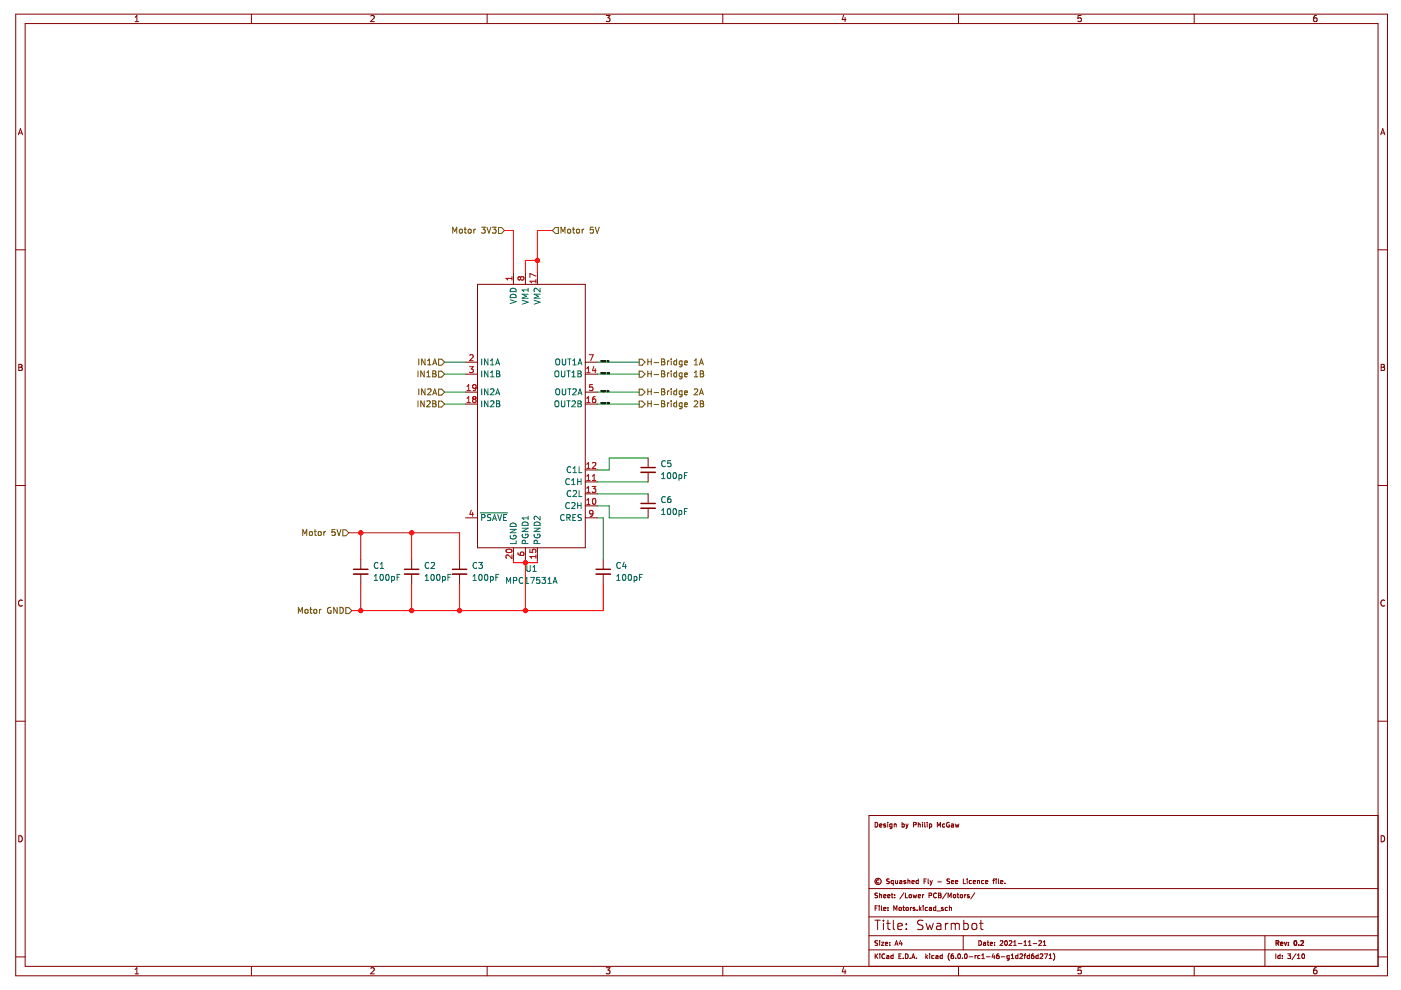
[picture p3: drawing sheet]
<svg xmlns="http://www.w3.org/2000/svg" width="297mm" height="210mm" viewBox="0 0 297 210" stroke-linecap="round" stroke-linejoin="round" font-family="sans-serif">
<path d="M.3 0h296.8v209.9h-296.8z" fill-rule="evenodd" fill="#fff" stroke="#fff" stroke-width=".21"/>
<g fill="none" stroke="#840000" stroke-width=".21">
<path d="M3.3 3h290.9v203.9h-290.9zM5.3 5h286.9v199.9h-286.9zM28.6 4.6h.8M28.6 3.7l.4-.4v1.3M53.3 3v2M78.6 3.4l.5-.1 .3 .4-.8 .9h.8M103.3 3v2M128.5 3.3h.8l-.4 .5 .4 .1v.6l-.2 .1-.6-.1M153.2 3v2M178.9 3.2l-.3 1h.8M179.2 3.7v.9M203.2 3v2"/>
<path d="M229.2 3.3h-.6l-.1 .6 .6-.1 .1 .7-.2 .1-.5-.1M253.2 3v2M279.1 3.3h-.4l-.1 .3-.1 .7 .2 .3 .5-.1-.1-.7h-.4l-.2 .2M3.9 28.6l.4-1.3 .5 1.3M4 28.2h.6M292.7 28.6l.5-1.3 .4 1.3M292.9 28.2h.6M3.3 53h2M108.9 57.8v2.5M111.4 57.8v2.5M113.9 57.8v2.5M292.2 53h2"/>
<path d="M4 77.2h.4l.3 .3-.3 .4 .3 .1v.3l-.2 .2h-.5zM4 77.9h.4M98.7 79.3h2.5M98.7 76.8h2.5M101.2 60.3h22.9v55.8h-22.9zM124.1 79.3h2.5M124.1 76.8h2.5M292.8 77.2h.5l.2 .3-.2 .4 .2 .1 .1 .3-.3 .2h-.5zM292.8 77.9h.5M98.7 85.7h2.5M98.7 83.1h2.5M124.1 99.6h2.5"/>
<path d="M124.1 85.7h2.5M124.1 83.1h2.5M137.4 97.1v2M3.3 102.9h2M76.5 118.7v2M87.3 118.7v2M97.4 118.7v2M98.7 109.8h2.5M108.9 116.1v2.6M111.4 116.1v2.6M113.9 116.1v2.6M124.1 107.3h2.5"/>
<path d="M124.1 102.2h2.5M124.1 104.7h2.5M124.1 109.8h2.5M127.9 118.7v2M137.4 100.1v2.1M137.4 104.7v2M137.4 107.8v2M292.2 102.9h2M4.7 127.3a.58 .58 0 0 0-.8 .6 .58 .58 0 0 0 .8 .5M76.5 121.7v2.1M87.3 121.7v2.1M97.4 121.7v2.1"/>
<path d="M127.9 121.7v2.1M293.6 127.3a.58 .58 0 0 0-.8 .6 .58 .58 0 0 0 .8 .5M3.3 152.9h2M292.2 152.9h2M4 177.2a.66 .66 0 0 1 .7 .6 .66 .66 0 0 1-.7 .7zM185.5 174.4a.5 .5 0 0 1 .6 .5 .5 .5 0 0 1-.6 .5zM186.5 175l.5-.1-.1-.2h-.3l-.1 .1v.5h.4M187.4 174.8v.1M187.4 174.9l.4 .3-.2 .2-.2-.1M187.7 174.7l-.3 .1M188.2 174.4v.1M188.2 174.7v.7"/>
<path d="M189.1 174.7h-.3l-.2 .2 .1 .4h.4M189.1 174.7v.8l-.2 .2-.2-.1M189.6 174.8l.4-.1v.7M189.6 174.7v.7M191.3 174.7h.2l.2 .2-.1 .4h-.3M191.3 174.4v1M192.1 174.7l.2 .7M192.3 175.4l-.2 .3M192.5 174.7l-.2 .7M193.7 174.9l.5-.1v-.3l-.5-.1v1M194.7 174.4v1M194.7 174.8l.4-.1v.7"/>
<path d="M195.6 174.4v.1M195.6 174.7v.7M196.1 174.4v.8l.1 .2M196.6 174.4v.1M196.6 174.7v.7M197.1 174.7h.2l.2 .2-.1 .4h-.3M197.1 174.7v1M198.7 175.4v-1l.4 .7 .3-.7v1M200.3 174.7h-.3l-.2 .2 .1 .4h.4M201.3 174.4a.45 .45 0 0 0-.6 .5 .45 .45 0 0 0 .6 .4v-.4h-.2M201.7 174.7h.4l.1 .7M202.2 174.9l-.5 .2 .1 .3 .4-.1"/>
<path d="M202.5 174.7l.2 .7 .2-.5 .2 .5 .2-.7M292.2 172.9h-108v32M292.8 177.2a.66 .66 0 0 1 .8 .6 .66 .66 0 0 1-.8 .7zM184.2 198.4h108M184.2 194.4h108M184.2 188.4h108M185.5 195.1h1.1M185.5 192.5h.4M185.5 189.7l.1 .1M185.6 189.8l.4 .1 .1 .3-.2 .2-.4-.1M186 192.1h-.5v1M186.1 199.5h-.6a.42 .42 0 0 0 .5 .6v.3h-.5"/>
<path d="M186.1 195.1v2M186.1 189.4h-.5l-.1 .3M186.4 186.6a.34 .34 0 0 0-.6 .3 .34 .34 0 0 0 .6 .3M186.4 192.1h.1M186.4 192.4v.7M186.5 189.4v1M186.5 199.4v.1M186.5 199.8v.6M186.5 189.7h.4v.7M186.5 189.7v.1M186.9 199.8h.5l-.5 .6h.5M186.9 192.1v.8l.1 .2"/>
<path d="M187.3 195.1v.2M187.3 195.8v1.3M187.4 192.7l.4-.1v-.2h-.3l-.1 .1v.5h.4M187.4 190l.4-.1v-.2h-.3l-.1 .1v.5h.4M188 195.8h.7M188.2 190l.5-.1-.1-.2h-.2l-.2 .1 .1 .5h.3M188.3 192.4v.1M188.3 193v.1M188.3 195.1v1.7l.1 .2 .3 .1M188.5 186.4h-.5a.42 .42 0 0 0 .5 .6l-.1 .3h-.4M188.6 199.8v.1M189 189.7h.4"/>
<path d="M189.1 189.4v.8l.3 .2M189.4 186.7h-.3l-.2 .2 .1 .4h.4M189.4 195.1v1.7l.3 .3M189.4 186.7v1M189.5 193.1v-1l.3 .7 .4-.7v1M189.7 190.3v.1M189.7 189.7v.1M189.9 186.7v.6h.4M190.3 186.7v.7M190.4 196.4l.9-.2-.1-.3-.6-.1-.2 .3v.9h.8M190.6 192.5h.5l-.1 .5h-.4zM190.8 186.7h.4v.7"/>
<path d="M190.9 199.4l-.2 .7h.6M191.2 199.8v.6M191.2 186.9l-.5 .2 .2 .3 .3-.1M191.4 192.4h.4M191.5 192.1v.8l.3 .2M191.6 189.3l-.8 1.3M192 189.4v1h.4M192 186.7l-.4 .1 .4 .3v.2h-.4M192.1 192.5h.4v.5h-.4zM192.2 196.9v.2M192.2 195.9v.2M192.5 186.8l.4-.1v.7"/>
<path d="M192.5 186.4v1M192.8 189.8h.4v.5h-.4zM193 192.4v.7M193.3 192.4l-.3 .2M193.4 187l.4-.1v-.2h-.3l-.1 .1v.5h.4M193.6 189.7l.2 .7 .2-.5 .2 .5 .2-.7M194 192.4h-.3l-.1 .2 .4 .3M194 192.9l-.1 .2-.3-.1M194 192.9h.1M194.4 193v.1M194.7 190l.5-.1-.1-.2h-.3l-.1 .1v.5h.4M194.7 186.4v1"/>
<path d="M194.7 186.7h-.3l-.2 .2 .1 .4h.4M194.9 192.1v1M195 192.7l.3 .4M195.3 192.4l-.4 .4M195.6 189.7v.7M195.7 195.2l-.8-.1-.4 .4 .2 .5 .9 .3v.6l-.3 .2-.8-.1M195.7 192.1h.1M195.7 192.4v.7M195.9 189.7l-.3 .2M195.9 186.8h.4M196.4 195.8l.3 1.3 .4-1 .4 1 .4-1.3M196.4 186.4h-.5v1"/>
<path d="M196.6 192.4h-.2l-.2 .2 .1 .4h.3M196.8 186.4v.8l.1 .2M197 189.9l.4-.1 .1-.4h-.5v1M197.1 192.4h.3l.1 .7M197.2 186.7l.2 .7M197.4 187.4l-.2 .3M197.5 192.6l-.5 .2 .2 .3 .3-.1M197.7 186.7l-.3 .7M198.4 192.1v1M198.4 192.4h-.3l-.2 .2 .1 .4h.4M198.5 189.4a.44 .44 0 0 0-.6 .5 .44 .44 0 0 0 .6 .4M198.6 195.9h.8l.1 1.2"/>
<path d="M198.6 193.1h.8M198.8 187h.8M199 189.4h.3l.2 .1-.2 .3 .2 .4-.2 .2h-.3zM199 189.8h.3M199.5 196.2l-.7 .1a.39 .39 0 0 0-.3 .4 .39 .39 0 0 0 .3 .4l.7-.1M200 192.4h-.3l-.1 .2 .4 .3M200 192.9l-.1 .2-.3-.1M200 192.9h.1M200.4 195.8v1.3M200.7 189.3l-.9 1.3M200.9 192.4h-.3l-.2 .2 .1 .4h.4M201 190.4v-1l.3 .7 .4-.7v1"/>
<path d="M201 195.8l-.4 .1-.2 .2M201.3 192.5l.4-.1v.7M201.3 192.1v1M201.3 186.4h-.5a.42 .42 0 0 0 .5 .6v.3h-.5M201.7 196l.6-.2 .2 .3M201.7 195.8v1.3M201.7 187l.5-.1v-.2h-.3l-.2 .1 .1 .5h.4M202.2 189.8h.4l-.1 .5h-.3zM202.5 196.1l.3-.3 .5 .1 .1 1.2M202.5 196.1v1M202.6 187l.5-.1-.1-.2h-.3l-.1 .1v.5h.4M202.9 189.7h.4"/>
<path d="M203.1 189.4v.8l.2 .2M203.7 189.7h.2l.2 .2v.3l-.2 .2-.3-.2zM204.2 198.4v3M204.3 186.4v1h.4M204.3 195.9l.6-.1 .4 .3v.6l-.2 .3h-.8M204.3 195.1v2M204.5 189.7v.7M204.8 189.7l-.3 .2M205.1 186.4h.1M205.1 186.7v.7M205.5 189.7l-.4 .1 .4 .3v.2h-.4M206 186.7h-.3l-.2 .2 .1 .4h.4"/>
<path d="M206.2 195.9l.5-.1 .4 .3v.6l-.4 .4-.5-.1-.1-.3v-.6zM206.3 187l.5-.1v-.2h-.3l-.2 .1 .1 .5h.4M206.7 189.3l-.9 1.3M207.2 186.8l.4-.1 .1 .7M207.2 186.7v.7M207.5 199.4a.5 .5 0 0 1 .6 .5 .5 .5 0 0 1-.6 .5zM207.7 195.8h.7M208 195.1v1.7l.1 .2 .3 .1M208.5 199.8h.4l.1 .6M208.6 186.7h-.3l-.2 .2 .1 .4h.4M209 187l.4-.1v-.2h-.3l-.1 .1v.5h.4M209.3 199.8h.4"/>
<path d="M209.4 199.4v.9l.3 .1M210.5 186.7h.4M210.9 199.8v.1M210.9 186.4l-.3 .1v.9M211.2 186.4h.1M211.2 186.7v.7M211.7 186.4v.8l.1 .2M212.1 199.5l.3-.1 .2 .3-.6 .7h.6M212.2 187l.4-.1v-.2h-.3l-.1 .1v.5h.4M213.1 187.3v.1M213.1 199.5l.1-.1a.49 .49 0 0 1 .4 .6 .49 .49 0 0 1-.4 .4l-.2-.3zM214 199.5l.3-.1 .2 .3-.6 .7h.6"/>
<path d="M214.9 199.7l.3-.3v1M217.1 199.7l.3-.3v1M218.1 199.7l.2-.3v1M220.2 199.5l.4-.1 .2 .3-.6 .7h.6M221.2 199.7l.3-.3v1M268.2 198.4v6.5M3.3 202.9h2M28.6 205.6l.4-.4v1.3M28.6 206.5h.8M53.3 204.9v2M78.6 205.3l.5-.1 .3 .4-.8 .9h.8M103.3 204.9v2"/>
<path d="M128.5 205.2h.8l-.4 .5 .4 .1v.6l-.2 .1-.6-.1M153.2 204.9v2M178.9 205.1l-.3 .9h.8M179.2 205.6v.9M184.2 201.4h108M185.5 202.2v1M185.7 202.7l.4 .5M186.1 202.2l-.6 .6M186.5 202.3h.1M186.5 202.6v.6M187.6 202.3a.44 .44 0 0 0-.6 .4 .44 .44 0 0 0 .6 .4M187.7 200.1l.5-.1v-.2h-.3l-.2 .1 .1 .5h.4"/>
<path d="M188 202.6h.3l.1 .1v.5h-.3l-.1-.3 .4-.1M188.6 200.4h.1M189.4 202.2v1h-.4l-.1-.5 .5-.1M189.7 200.4l.4-1 .3 1M189.8 200.2h.5M190.6 202.7h.3M191.1 202.2h-.5v1h.5M191.5 203.1v.1M192 202.2a.5 .5 0 0 1 .5 .5 .5 .5 0 0 1-.5 .5zM193 203.1v.1M193.3 203.2l.3-1 .4 1M193.4 203h.5"/>
<path d="M194.3 203.1v.1M196.3 202.2v1M196.4 202.9l.3 .3M196.7 202.6l-.4 .4M197.1 202.2v.1M197.1 202.6v.6M198 202.6h-.3l-.2 .2 .1 .4h.4M198.4 202.6h.3l.2 .1v.5h-.4l-.1-.3 .5-.1M199.8 202.2v1h-.4l-.1-.5 .5-.1M201.3 202.1a1.15 1.15 0 0 0 0 1.5M202.1 202.2l-.4 .3-.1 .6 .2 .1 .4-.1-.1-.4-.3-.1-.2 .2M202.6 203.1v.1"/>
<path d="M203.2 202.3l.1-.1a.49 .49 0 0 1 .4 .6 .49 .49 0 0 1-.5 .4l-.1-.3zM203.2 204.9v2M204.1 203.1v.1M204.6 202.3l.1-.1a.49 .49 0 0 1 .4 .6 .49 .49 0 0 1-.5 .4l-.1-.3zM205.5 202.9h.7M206.7 202.6v.6M207 202.6l-.3 .2M207.8 202.6h-.3l-.2 .2 .1 .4h.4M208.2 202.5l.2-.3v1M208.2 203.2h.5M209 200l-.5 .2 .1 .2h.4M209.2 202.9h.7"/>
<path d="M210 200.1l.4-.1v-.2h-.3l-.1 .1v.5h.4M210.6 202.2l-.3 .7h.7M210.8 202.6v.6M210.9 200.4h.1M211.8 202.2l-.5 .3v.6l.2 .1 .3-.1v-.4l-.3-.1-.2 .2M212.3 202.9h.8M214 202.6h-.3l-.2 .2 .1 .4h.4M214 202.6v.8l-.2 .2-.3-.1M214.4 203.2h.6M214.4 202.5l.3-.3v1M214.9 200.4h.6M215.8 202.2v1h-.4v-.5l.4-.1"/>
<path d="M215.9 200.1h.8M216.2 202.3l.4-.1 .2 .3-.6 .7h.6M217.1 200.4h.6M217.1 202.6h.4M217.5 202.2l-.3 .2v.8M218.1 200.4h.5M218.2 202.2v1h-.3l-.1-.5 .4-.1M219.1 200.1h.7M219.1 202.2l-.4 .3v.6l.2 .1 .3-.1-.1-.4-.2-.1-.2 .2M220.1 202.2v1h-.4v-.5l.4-.1M220.6 202.3l.3-.1 .2 .3-.6 .7h.6M220.6 202.3h-.1"/>
<path d="M221.2 200.4h.6M221.4 202.2h.7l-.4 1M222.4 203.2h.6M222.4 202.5l.3-.3v1M223.3 202.1a1.15 1.15 0 0 1 0 1.5M229.2 205.2h-.6l-.1 .6 .6-.1 .1 .7-.2 .1-.5-.1M253.2 204.9v2M270.5 202.2v1M271.4 202.2v1h-.4v-.5l.4-.1M271.9 203.1v.1M271.9 202.6v.1M273 202.2h.6l-.3 .4 .3 .1v.4h-.6"/>
<path d="M274.8 202.2l-.9 1.3M275.1 203.2h.5M275.1 202.5l.3-.3v1M276.1 202.3h.1a.45 .45 0 0 1 .4 .4 .45 .45 0 0 1-.4 .5l-.2-.3zM276.4 202.3h.1M279.1 205.2h-.4l-.1 .3-.1 .7 .2 .3 .5-.1-.1-.7h-.4l-.2 .2M292.2 202.9h2"/>
<circle cx="186.2" cy="186.9" r=".67"/>
</g>
<path d="M270.6 200l.4-.1 .1-.4-.5-.1v1M270.8 200l.3 .4M272.3 199.8l.3 .6 .2-.6M273.2 199.8v.1M274.5 199.5l.1-.1a.49 .49 0 0 1 .4 .6 .49 .49 0 0 1-.5 .4l-.1-.3zM275.8 199.5l.4-.1 .2 .3-.7 .7h.7M271.5 200.1l.5-.1-.1-.2h-.3l-.1 .1 .1 .5h.3M273.2 200.4h.1M275.4 200.4h.1" fill="none" stroke="#840000" stroke-width=".26"/>
<path d="M135.9 100.1h3M135.9 107.8h3M75 121.7h3M85.8 121.7h3M95.9 121.7h3.1M126.4 121.7h3" fill="none" stroke="#840000" stroke-width=".33"/>
<path d="M135.9 99.1h3M135.9 106.7h3M75 120.7h3M85.8 120.7h3M95.9 120.7h3.1M126.4 120.7h3" fill="none" stroke="#840000" stroke-width=".3"/>
<g fill="none" stroke="#006464" stroke-width=".21">
<path d="M102.1 76.1v1.3M102.1 78.6v1.3M103.5 76.1v1.3l-.8-1.3v1.3M103.5 78.6v1.3l-.8-1.3v1.3M104 79.9h.7M104 77.4h.7M104 76.5l.4-.4v1.3M104 79l.4-.4v1.3M105.1 77.4l.4-1.3 .4 1.3M105.2 77h.6M105.3 78.6h.4l.2 .3-.2 .3 .2 .2 .1 .3-.2 .2h-.5zM105.3 79.2h.4"/>
<path d="M108.2 63.5l1.2 .5-1.2 .4M108.3 62.5a.66 .66 0 0 1 .8-.1 .66 .66 0 0 1 .3 .7h-1.2zM108.3 61.2a.66 .66 0 0 1 .8 0 .66 .66 0 0 1 .3 .6h-1.2zM110.7 63.7l1.3 .4-1.3 .4M112 62.4h-1.3l.9 .4-.9 .4h1.3M112 61.1v.7M112 61.5h-1.3l.4 .3M113.2 63.7l1.3 .4-1.3 .4M114.5 61.1v.8l-.9-.8-.4 .3 .2 .4M114.5 62.4h-1.3l.9 .4-.9 .4h1.3M117.7 78.8l.2-.2a.43 .43 0 0 1 .6 .5v.4a.42 .42 0 0 1-.4 .4 .42 .42 0 0 1-.5-.4zM117.9 76.3l.2-.2a.43 .43 0 0 1 .6 .4v.4a.42 .42 0 0 1-.5 .5 .42 .42 0 0 1-.4-.5z"/>
<path d="M119 78.6v1.1l.3 .2h.2l.3-.2v-1.1M119.2 76.1v1l.3 .3h.2l.2-.3v-1M120.2 78.6h.7M120.4 76.1h.7M120.5 78.6v1.3M120.7 76.1v1.3M121.3 79.9h.7M121.3 79l.3-.4v1.3M121.5 77.4h.7M121.5 76.5l.3-.4v1.3M122.5 78.6h.5l.2 .3-.2 .3 .2 .2 .1 .3-.3 .2h-.5zM122.5 79.2h.5"/>
<path d="M122.5 77.4l.5-1.3 .4 1.3M122.7 77h.6M102.1 82.4v1.3M102.1 85v1.3M103.5 82.4v1.3l-.8-1.3v1.3M103.5 85v1.3l-.8-1.3v1.3M104 85.1l.5-.1 .2 .3-.8 1h.8M104 82.6l.5-.2 .2 .4-.8 .9h.8M105.1 83.7l.4-1.3 .4 1.3M105.2 83.3h.6M105.3 85h.4l.2 .2-.2 .4 .2 .1 .1 .3-.2 .3h-.5zM105.3 85.6h.4"/>
<path d="M117.7 85.2l.2-.2a.43 .43 0 0 1 .6 .4v.4a.42 .42 0 0 1-.4 .5 .42 .42 0 0 1-.5-.5zM117.9 82.6l.2-.2a.43 .43 0 0 1 .6 .5v.4a.42 .42 0 0 1-.5 .4 .42 .42 0 0 1-.4-.4zM119 85v1l.3 .3h.2l.3-.3v-1M119.2 82.4v1.1l.3 .2h.2l.2-.2v-1.1M120.2 85h.7M120.4 82.4h.7M120.5 85v1.3M120.7 82.4v1.3M121 99.1a.56 .56 0 0 0-.8 .5 .56 .56 0 0 0 .8 .5M121.3 85.1l.5-.1 .2 .3-.8 1h.8M121.5 82.6l.4-.2 .3 .4-.8 .9h.8M121.5 99.3l.4-.4v1.3"/>
<path d="M122.5 85h.5l.2 .2-.2 .4 .2 .1 .1 .3-.3 .3h-.5zM122.5 83.7l.5-1.3 .4 1.3M122.5 85.6h.5M122.7 83.3h.6M122.8 98.9v1.3h.6M141.1 97.8a.56 .56 0 0 0-.8 .5 .56 .56 0 0 0 .8 .5M142.2 97.7h-.6l-.1 .6 .7-.1v.6l-.2 .1-.5-.1M80.1 119.4a.56 .56 0 0 0-.8 .5 .56 .56 0 0 0 .8 .5M80.6 119.6l.4-.3v1.2M90.9 119.4a.56 .56 0 0 0-.8 .5 .56 .56 0 0 0 .8 .5M91.4 119.4l.5-.1 .2 .3-.8 .9h.8M101.1 119.4a.56 .56 0 0 0-.8 .5 .56 .56 0 0 0 .8 .5"/>
<path d="M101.5 119.3h.8l-.4 .4 .3 .2v.5l-.2 .1-.5-.1M101.8 108.7h5.8M102.1 109.8l.6-.1 .1-.5-.7-.1v1.3M104.1 109.2h-.7v.4l.5 .2 .2 .3-.3 .3-.5-.1M104.4 110.4l.4-1.3 .5 1.3M104.5 110h.7M105.5 109.1l.4 1.3 .5-1.3M106.8 109.7h.4M107.4 109.1h-.6v1.3h.6M108.2 112.2h1.2l-1.2 .8h1.2M108.2 113.6a.58 .58 0 0 0 .6 .7 .58 .58 0 0 0 .5-.8h-.4v.2M108.3 111a.66 .66 0 0 1 .8-.1 .66 .66 0 0 1 .3 .7h-1.2z"/>
<path d="M109.4 114.6v.7h-1.2M110.7 112h1.3l-1.3 .7h1.3M110.8 113.3a.58 .58 0 0 0 .5 .8 .58 .58 0 0 0 .6-.8h-.5v.2M110.9 110.8a.66 .66 0 0 1 .7-.1 .66 .66 0 0 1 .4 .7h-1.3zM111.4 115.3l-.1-.7h-.5l-.1 .7h1.3M111.7 119.9v1l.2 .3h.3l.2-.3v-1M112 109.5v.7M112 109.8h-1.3l.4 .4M113.2 112h1.3l-1.3 .7h1.3M113.3 113.3a.58 .58 0 0 0 .6 .8 .58 .58 0 0 0 .5-.8h-.4v.2M113.4 110.8a.66 .66 0 0 1 .8-.1 .66 .66 0 0 1 .3 .7h-1.3zM113.9 115.3l-.1-.7h-.4l-.2 .7h1.3"/>
<path d="M114.5 109.5v.7l-.9-.7-.4 .2 .2 .5M119.6 109.2a.56 .56 0 0 0-.8 .5 .56 .56 0 0 0 .8 .5M120.2 109.8l.6-.1v-.5l-.6-.1v1.3M120.5 109.8l.4 .6M120.7 101.6a.56 .56 0 0 0-.8 .5 .56 .56 0 0 0 .8 .5M120.7 106.7a.56 .56 0 0 0-.8 .5 .56 .56 0 0 0 .8 .5M121 104.1a.56 .56 0 0 0-.8 .6 .56 .56 0 0 0 .8 .5M121.2 106.7l.5-.1 .2 .3-.8 .9h.8M121.2 102.8h.7M121.2 101.8l.4-.3v1.3M121.5 109.7h.4M121.5 100.2h.7"/>
<path d="M121.5 104.1l.5-.1 .2 .4-.7 .9h.7M122.1 109.1h-.6v1.3h.6M122.5 101.5v1.3M122.5 106.6v1.2M122.5 107.2h.7M122.5 102.1h.7M122.8 104v1.3h.6M123.2 101.5v1.3M123.2 106.6v1.2M123.3 109.2l-.5-.1-.3 .2 .2 .3 .5 .3v.3l-.7 .1M131.5 119.4a.56 .56 0 0 0-.8 .5 .56 .56 0 0 0 .8 .5M132.3 119.2l-.3 .9h.8"/>
<path d="M132.6 119.7v.8M140.3 101.5h.7M140.3 100.6l.3-.4v1.3M140.3 108.2l.3-.4v1.3M140.3 109.1h.7M141.1 105.4a.56 .56 0 0 0-.8 .5 .56 .56 0 0 0 .8 .5M141.6 100.3l.2-.1a.68 .68 0 0 1 .4 .6 .68 .68 0 0 1-.4 .7l-.3-.5zM141.6 107.9l.2-.1a.68 .68 0 0 1 .4 .7 .68 .68 0 0 1-.4 .6l-.3-.5zM142.2 105.3l-.4 .1-.2 .2-.1 .7 .3 .3 .4-.2v-.6h-.4l-.3 .2M142.9 100.3l.1-.1a.68 .68 0 0 1 .4 .6 .68 .68 0 0 1-.4 .7 .84 .84 0 0 1-.1-1.2zM142.9 107.9l.1-.1a.68 .68 0 0 1 .4 .7 .68 .68 0 0 1-.4 .6 .84 .84 0 0 1-.1-1.2zM144 100.7l.3-.1 .3 .3-.2 .5h-.4"/>
<path d="M144 100.6v1.3M144 108.3v1.2M144 108.3h.3l.3 .2-.2 .5h-.4M145.1 100.8h.4M145.1 108.4h.4M145.7 100.2h-.6v1.3M145.7 107.8h-.6v1.3M79.4 123.1h.7M79.4 122.2l.3-.4v1.3M80.6 120.5h.7M80.7 121.9l.2-.1a.68 .68 0 0 1 .4 .6 .68 .68 0 0 1-.4 .7l-.3-.5zM81.9 121.9l.2-.1a.68 .68 0 0 1 .4 .6 .68 .68 0 0 1-.4 .7l-.3-.5z"/>
<path d="M83 122.3l.4-.1 .2 .3-.1 .5h-.5M83 122.2v1.3M84.2 122.4h.4M84.8 121.8h-.6v1.3M90.1 123.1h.8M90.1 122.2l.4-.4v1.3M91.5 121.9l.2-.1a.68 .68 0 0 1 .4 .6 .68 .68 0 0 1-.4 .7l-.4-.5zM92.7 121.9l.2-.1a.68 .68 0 0 1 .4 .6 .68 .68 0 0 1-.4 .7l-.3-.5zM93.8 122.3l.4-.1 .2 .3-.1 .5h-.5M93.8 122.2v1.3M95 122.4h.4M95.6 121.8h-.6v1.3"/>
<path d="M100.3 123.1h.7M100.3 122.2l.4-.4v1.3M101.6 121.9l.2-.1a.68 .68 0 0 1 .4 .6 .68 .68 0 0 1-.4 .7l-.3-.5zM102.8 121.9l.2-.1a.68 .68 0 0 1 .5 .6 .68 .68 0 0 1-.5 .7l-.3-.5zM104 122.3l.3-.1 .3 .3-.1 .5h-.5M104 122.2v1.3M105.1 122.4h.5M105.7 121.8h-.6v1.3M107.4 123.7v-1.3l.4 .9 .5-.9v1.3M108.9 123.1l.6-.1v-.5l-.6-.1v1.3M110.9 122.5a.56 .56 0 0 0-.8 .6 .56 .56 0 0 0 .8 .5M111.3 122.8l.4-.4v1.3"/>
<path d="M111.3 123.7h.8M112.5 122.4h.8l-.5 1.3M113 121.2h.7M113 120.2l.3-.3v1.3M114.4 122.4h-.6v.6h.6v.6l-.2 .1-.4-.1M114.9 122.4h.8l-.4 .5 .3 .1v.6l-.2 .1-.5-.1M116.2 123.7h.7M116.2 122.8l.3-.4v1.3M117.3 123.7l.4-1.3 .4 1.3M117.4 123.3h.6M130.8 123.1h.7M130.8 122.2l.3-.4v1.3"/>
<path d="M132.1 121.9l.2-.1a.68 .68 0 0 1 .4 .6 .68 .68 0 0 1-.4 .7l-.3-.5zM133.3 121.9l.2-.1a.68 .68 0 0 1 .4 .6 .68 .68 0 0 1-.4 .7l-.3-.5zM134.4 122.3l.4-.1 .2 .3-.1 .5h-.5M134.4 122.2v1.3M135.6 122.4h.4M136.2 121.8h-.6v1.3"/>
</g>
<g fill="none" stroke="#a90000" stroke-width=".21">
<path d="M108.5 58.7v.7M108.5 59h-1.2l.3 .4M110.4 58.9l-.3-.2-.3 .2v.2l.3 .3 .3-.3M110.4 58.9l.2-.2h.2l.3 .2-.1 .4-.2 .1h-.2l-.2-.3M110.4 58.9v.2M113.6 59.3v.7M113.6 58.5l-1.2-.5v.8M113.6 59.6h-1.2l.3 .4M99.6 77.7h.7l-.4 .5 .4 .2v.5l-.2 .1-.5-.1M99.6 75.3l.5-.1 .2 .4-.7 .9h.7M124.4 78.1l.4-.4v1.3M124.4 79h.7"/>
<path d="M124.9 75.2h.9l-.6 1.3M125.9 77.7l-.3 .9h.8M126.2 78.2v.8M99 85.4h.7M99 81.9l.4-.3v1.2M99 84.5l.4-.4v1.3M99 82.8h.7M100.5 84.6l-.3 .3 .1 .3 .2 .2h.2l.2-.3v-.2l-.2-.3M100.5 84.6l-.3-.2 .3-.3h.2l.2 .2-.2 .3M100.5 84.6h.2M100.9 82.1l-.2 .2h-.4v-.6l.4-.1 .2 .2v.7l-.2 .3h-.4M124.4 84.5l.4-.4v1.3"/>
<path d="M124.4 98.4l.4-.3v1.2M124.4 99.3h.7M124.4 85.4h.7M125.6 98.2l.5-.1 .2 .3-.8 .9h.8M125.7 81.6h-.6l-.1 .6 .6-.1 .1 .6-.2 .1-.5-.1M126.2 84.1l-.4 .1-.1 .2-.1 .7 .2 .3 .5-.2-.1-.6h-.4l-.2 .2M99.9 108.1l-.3 1h.8M100.2 108.6v.9M107.4 116.6a.61 .61 0 0 1 .7-.2 .61 .61 0 0 1 .4 .6 .75 .75 0 0 1-1.2-.3zM108.5 117.7v.7l-.9-.7-.3 .2 .1 .5M109.8 117.2l.1 .3 .2 .2 .7 .1 .3-.3-.1-.4-.6 .1-.1 .3 .2 .3M112.4 116.5v.6l.6 .1-.1-.6 .6-.1 .1 .2-.1 .5"/>
<path d="M113.6 117.7v.7M113.6 118h-1.2l.3 .4M124.4 106.9h.7M124.4 101l.4-.4v1.3M124.4 103.5l.4-.4v1.3M124.4 106l.4-.3v1.2M124.4 101.9h.7M124.4 104.4h.7M125.5 103.1h.8l-.4 .5 .4 .1v.6l-.2 .1-.6-.1M125.6 101.9h.7M125.6 101l.4-.4v1.3M125.7 105.8l.2-.1a.68 .68 0 0 1 .4 .6 .68 .68 0 0 1-.4 .6l-.3-.4z"/>
<path d="M125.7 108.8l-.2 .2-.4-.1v-.6l.4-.1 .2 .3v.7l-.2 .2-.4 .1"/>
</g>
<g fill="none" stroke="#725600" stroke-width=".21">
<path d="M96 49.4v-1.2l.4 .9 .4-.9v1.2M97.4 48.7l.2-.1 .4 .1-.1 .7-.5-.1zM98.4 48.6h.5M98.6 48.2v1.1l.3 .1M99.4 48.7l.3-.1 .2 .2v.4l-.2 .2-.4-.2zM100.5 48.6v.8M100.8 48.6l-.3 .2M102.1 48.2h.8l-.4 .5 .3 .1v.5l-.2 .1-.5-.1M103.2 48.2l.5 1.2 .4-1.2M104.4 48.2h.8l-.4 .5 .3 .1v.5l-.2 .1-.5-.1M105.7 48.2h.6l.7 .7-.7 .6h-.6zM117.7 48.2h.7v1.3h-.7l-.6-.6z"/>
<path d="M118.9 49.4v-1.2l.5 .9 .4-.9v1.2M120.5 48.7l.3-.1 .2 .2v.4l-.2 .2-.5-.2zM121.4 48.6h.5M121.5 48.2v1.1l.4 .1M122.3 48.7l.2-.1 .3 .1v.7l-.5-.1zM123.4 48.6v.8M123.8 48.6l-.4 .2M125.8 48.2h-.6l-.1 .6 .6-.1 .1 .6-.2 .1-.5-.1M126.2 48.2l.4 1.2 .4-1.2M88.6 78.6v1.3M88.8 76.1v1.3M89.9 78.6v1.3l-.7-1.3v1.3"/>
<path d="M90.1 76.1v1.3l-.7-1.3v1.3M90.5 79.9h.7M90.5 79l.3-.4v1.3M90.7 77.4h.7M90.7 76.5l.3-.4v1.3M91.8 79.2h.4M91.8 78.6h.4l.2 .3-.2 .3 .2 .2 .1 .3-.3 .2h-.4zM91.8 77.4l.4-1.3 .4 1.3M91.9 77h.6M93 76.2h.6l.7 .6-.7 .6h-.6zM93 78.7h.6l.7 .6-.7 .7h-.6zM135.5 76.2h.6l.7 .6-.7 .6h-.6z"/>
<path d="M135.5 78.7h.6l.7 .6-.7 .7h-.6zM137.4 76.1v1.3M137.4 78.6v1.3M137.4 76.7h.7M137.4 79.2h.7M138.1 76.1v1.3M138.1 78.6v1.3M138.7 76.9h1M138.7 79.4h1M140.3 76.7h.4M140.3 76.1h.4l.2 .2-.2 .4 .2 .1 .1 .3-.3 .3h-.4zM140.3 78.6h.4l.2 .3-.2 .3 .2 .2 .1 .3-.3 .2h-.4z"/>
<path d="M140.3 79.2h.4M141.5 76.5v.9M141.5 79.1v.8M141.9 76.5l-.4 .3M141.9 79.1l-.4 .2M142.3 76.1v.1M142.3 76.5v.9M142.3 78.6v.2M142.3 79.1v.8M143.5 76.6l-.4-.1-.2 .3 .1 .5h.5M143.5 76.1v1.3M143.5 78.6v1.3"/>
<path d="M143.5 79.1h-.4l-.2 .2 .1 .5h.5M144.6 76.6l-.4-.1-.2 .3 .1 .5h.5M144.6 76.5v1l-.2 .3-.3-.1M144.6 79.1v1l-.2 .2h-.3M144.6 79.1h-.4l-.2 .2 .1 .5h.5M145.2 76.9l.6-.1-.1-.2-.4-.1-.1 .2v.6h.5M145.2 79.5l.6-.1-.1-.3h-.4l-.1 .1v.6h.5M147.2 77.4h.7M147.2 76.5l.4-.4v1.3M147.2 79l.4-.4v1.3M147.2 79.9h.7M148.3 77.4l.4-1.3 .4 1.3"/>
<path d="M148.4 77h.6M148.5 79.2h.4M148.5 78.6h.4l.2 .3-.2 .3 .2 .2 .1 .3-.2 .2h-.5zM88.6 85v1.3M88.8 82.4v1.3M89.9 85v1.3l-.7-1.3v1.3M90.1 82.4v1.3l-.7-1.3v1.3M90.5 85.1l.5-.1 .2 .3-.8 1h.8M90.7 82.6l.5-.2 .2 .4-.8 .9h.8M91.8 85.6h.4M91.8 85h.4l.2 .2-.2 .4 .2 .1 .1 .3-.3 .3h-.4zM91.8 83.7l.4-1.3 .4 1.3"/>
<path d="M91.9 83.3h.6M93 82.5h.6l.7 .6-.7 .7h-.6zM93 85h.6l.7 .7-.7 .6h-.6zM135.5 82.5h.6l.7 .6-.7 .7h-.6zM135.5 85h.6l.7 .7-.7 .6h-.6zM137.4 82.4v1.3M137.4 85v1.3M137.4 83h.7M137.4 85.6h.7M138.1 82.4v1.3M138.1 85v1.3M138.7 83.2h1"/>
<path d="M138.7 85.8h1M140.3 82.4h.4l.2 .3-.2 .3 .2 .2 .1 .3-.3 .2h-.4zM140.3 85h.4l.2 .2-.2 .4 .2 .1 .1 .3-.3 .3h-.4zM140.3 83h.4M140.3 85.6h.4M141.5 82.9v.8M141.5 85.4v.9M141.9 82.9l-.4 .2M141.9 85.4l-.4 .2M142.3 82.4v.2M142.3 82.9v.8M142.3 85v.1"/>
<path d="M142.3 85.4v.9M143.5 82.4v1.3M143.5 85v1.3M143.5 82.9h-.4l-.2 .2 .1 .6h.5M143.5 85.5l-.4-.1-.2 .2 .1 .6h.5M144.6 82.9v1l-.2 .2h-.3M144.6 85.4v1l-.2 .3-.3-.1M144.6 82.9h-.4l-.2 .2 .1 .6h.5M144.6 85.5l-.4-.1-.2 .2 .1 .6h.5M145.2 83.3l.6-.1-.1-.3h-.4l-.1 .1v.7h.5M145.2 85.8l.6-.1-.1-.2-.4-.1-.1 .2v.6h.5M147.2 82.6l.5-.2 .2 .4-.8 .9h.8"/>
<path d="M147.2 85.1l.5-.1 .2 .3-.8 1h.8M148.3 83.7l.4-1.3 .4 1.3M148.4 83.3h.6M148.5 85h.4l.2 .2-.2 .4 .2 .1 .1 .3-.2 .3h-.5zM148.5 85.6h.4M64.2 113.5v-1.2l.4 .9 .4-.9v1.2M65.6 112.8l.2-.1 .4 .1-.1 .7-.5-.1zM66.6 112.7h.5M66.8 112.3v1.1l.3 .1M67.5 112.8l.2-.1 .4 .1-.1 .7-.5-.1zM68.7 112.7v.8M69 112.7l-.3 .2"/>
<path d="M71 112.3h-.6v.6l.6-.1v.6l-.2 .1-.4-.1M71.4 112.3l.5 1.2 .4-1.2M72.7 112.3h.6l.7 .7-.7 .6h-.6zM63.3 130v-1.2l.4 .9 .4-.9v1.2M64.7 129.3l.2-.1 .4 .1-.1 .7-.5-.1zM65.7 129.2h.5M65.9 128.8v1.1l.3 .1M66.6 129.3l.2-.1 .3 .1v.7l-.5-.1zM67.7 129.2v.8M68.1 129.2l-.4 .2M70.1 128.8a.58 .58 0 0 0-.7 .6 .58 .58 0 0 0 .8 .5v-.4h-.2M71.5 128.8v1.2l-.7-1.2v1.2"/>
<path d="M72.1 128.8a.64 .64 0 0 1 .7 .6 .64 .64 0 0 1-.7 .6zM73.3 128.8h.7l.6 .7-.6 .6h-.7z"/>
</g>
<g fill="none" stroke="#0f0f0f" stroke-width=".21">
<path d="M127.4 76.7v-.3l.1 .2 .1-.2v.3M127.4 79.2v-.2l.1 .2 .1-.2v.2M127.7 76.5v.2M127.7 79.1v.1M127.7 76.7h.1M127.7 79.2h.1M127.8 76.5h-.1M127.8 76.5h.1M127.8 76.7h.1M127.8 79.1h-.1M127.8 79.1h.1M127.8 79.2h.1"/>
<path d="M127.8 76.5v.2M127.8 79.1v.1M127.9 76.5h.1M127.9 79.1h.1M128 76.4v.3M128 79v.2M128 76.7h.1M128 79.2h.1M128.1 76.6v.1M128.1 79.1v.1M128.1 76.7h.1M128.1 79.2h.1"/>
<path d="M128.1 76.5v.1M128.1 79.1h.1M128.1 76.5h.1M128.2 76.5h.1M128.2 79.1h.1M128.2 76.5v.1M128.2 76.7h.1M128.2 79.2h.1M128.2 76.6v.1M128.2 79.1v.1M128.4 76.5v.2M128.4 79.1v.1"/>
<path d="M128.4 76.6h.1M128.4 79.1h.1M128.4 76.5v.1M128.4 76.5h.1M128.7 76.7h.2M128.7 79.2h.2M128.7 76.5h.1M128.7 79v.1M128.8 76.5v.2M128.8 79v.2M128.8 76.5h-.1M128.8 79h-.1"/>
<path d="M128.9 76.7l.1-.3 .1 .3M129 76.6h.1M129 79.1h.1M129.1 79.1h.1M129.1 79h-.1v.2h.1M129.1 79h.1M129.1 79v.1M129.1 79.1v.1M129.1 79.2h.1M127.4 83.1v-.3l.1 .2 .1-.2v.3M127.4 85.6v-.3l.1 .2 .1-.2v.3M127.7 83h.1"/>
<path d="M127.7 82.9v.1M127.7 85.5h.1M127.7 85.5v.1M127.7 82.9h.1M127.7 85.6h.1M127.7 85.4v.1M127.7 85.4h.1M127.7 83l.1 .1M127.8 83.1h.1M127.8 85.6h.1M127.8 83v.1M127.8 82.9h.1"/>
<path d="M127.8 83h.1M127.8 85.4v.1M127.8 82.9v.1M127.8 85.5h.1M127.8 85.5v.1M127.9 82.9h.1M127.9 85.4h.1M128 82.8v.3M128 85.3v.3M128 83.1h.1M128 85.6h.1M128.1 83h.1"/>
<path d="M128.1 82.9v.1M128.1 85.5h.1M128.1 85.5v.1M128.1 83v.1M128.1 82.9h.1M128.1 85.6h.1M128.1 85.4v.1M128.1 83.1h.1M128.1 85.4h.1M128.2 82.9h.1M128.2 85.4h.1M128.2 83v.1"/>
<path d="M128.2 85.6h.1M128.2 82.9v.1M128.2 85.5h.1M128.2 83h.1M128.2 85.5v.1M128.4 82.9v.2M128.4 85.4v.2M128.4 82.9h.1M128.4 85.4h.1M128.7 82.8h.1M128.7 85.3h.1M128.8 82.8h-.1"/>
<path d="M128.8 82.8h.1M128.8 85.3h-.1M128.8 85.3h.1M128.9 82.8h.1M128.9 85.3v.1M128.9 82.9l-.2 .2h.2M128.9 82.8v.1M128.9 85.4h.1M128.9 85.4l-.2 .2h.2M128.9 83.1l.1-.3 .1 .3M129 83h.1M129 85.4l.1 .1"/>
<path d="M129.1 85.3h-.1v.3h.1M129.1 85.3h.1M129.1 85.3v.1M129.1 85.5h.1M129.1 85.4h.1M129.1 85.5v.1"/>
</g>
<path d="M107 48.9h1.9v8.9M113.9 55.2h-2.5v2.6M117.1 48.9h-3.2v8.9M74 113h23.4v5.7M76.5 113v5.7M87.3 113v5.7M108.9 118.7v.6h5v-.6M111.4 118.7v10.8M76.5 123.8v5.7M87.3 123.8v5.7M97.4 123.8v5.7M127.9 123.8v5.7h-53.3" fill="none" stroke="#f00" stroke-width=".21"/>
<g fill="none" stroke="#009600" stroke-width=".21">
<path d="M94.3 76.8h4.4M94.3 79.3h4.4M126.6 76.8h8.9M126.6 79.3h8.9M94.3 83.1h4.4M94.3 85.7h4.4M126.6 83.1h8.9M126.6 85.7h8.9M137.4 97.1h-8.2v2.5h-2.6M126.6 109.8h1.3v8.9M126.6 107.3h2.6v2.5h8.2M126.6 104.7h10.8"/>
<path d="M126.6 102.2h10.8"/>
</g>
<g fill="#f00" stroke="#f00" stroke-width=".21">
<circle cx="97.4" cy="129.5" r=".46"/>
<circle cx="87.3" cy="129.5" r=".46"/>
<circle cx="111.4" cy="129.5" r=".46"/>
<circle cx="76.5" cy="113" r=".46"/>
<circle cx="87.3" cy="113" r=".46"/>
<circle cx="76.5" cy="129.5" r=".46"/>
<circle cx="111.4" cy="119.3" r=".46"/>
<circle cx="113.9" cy="55.2" r=".46"/>
</g>
</svg>
